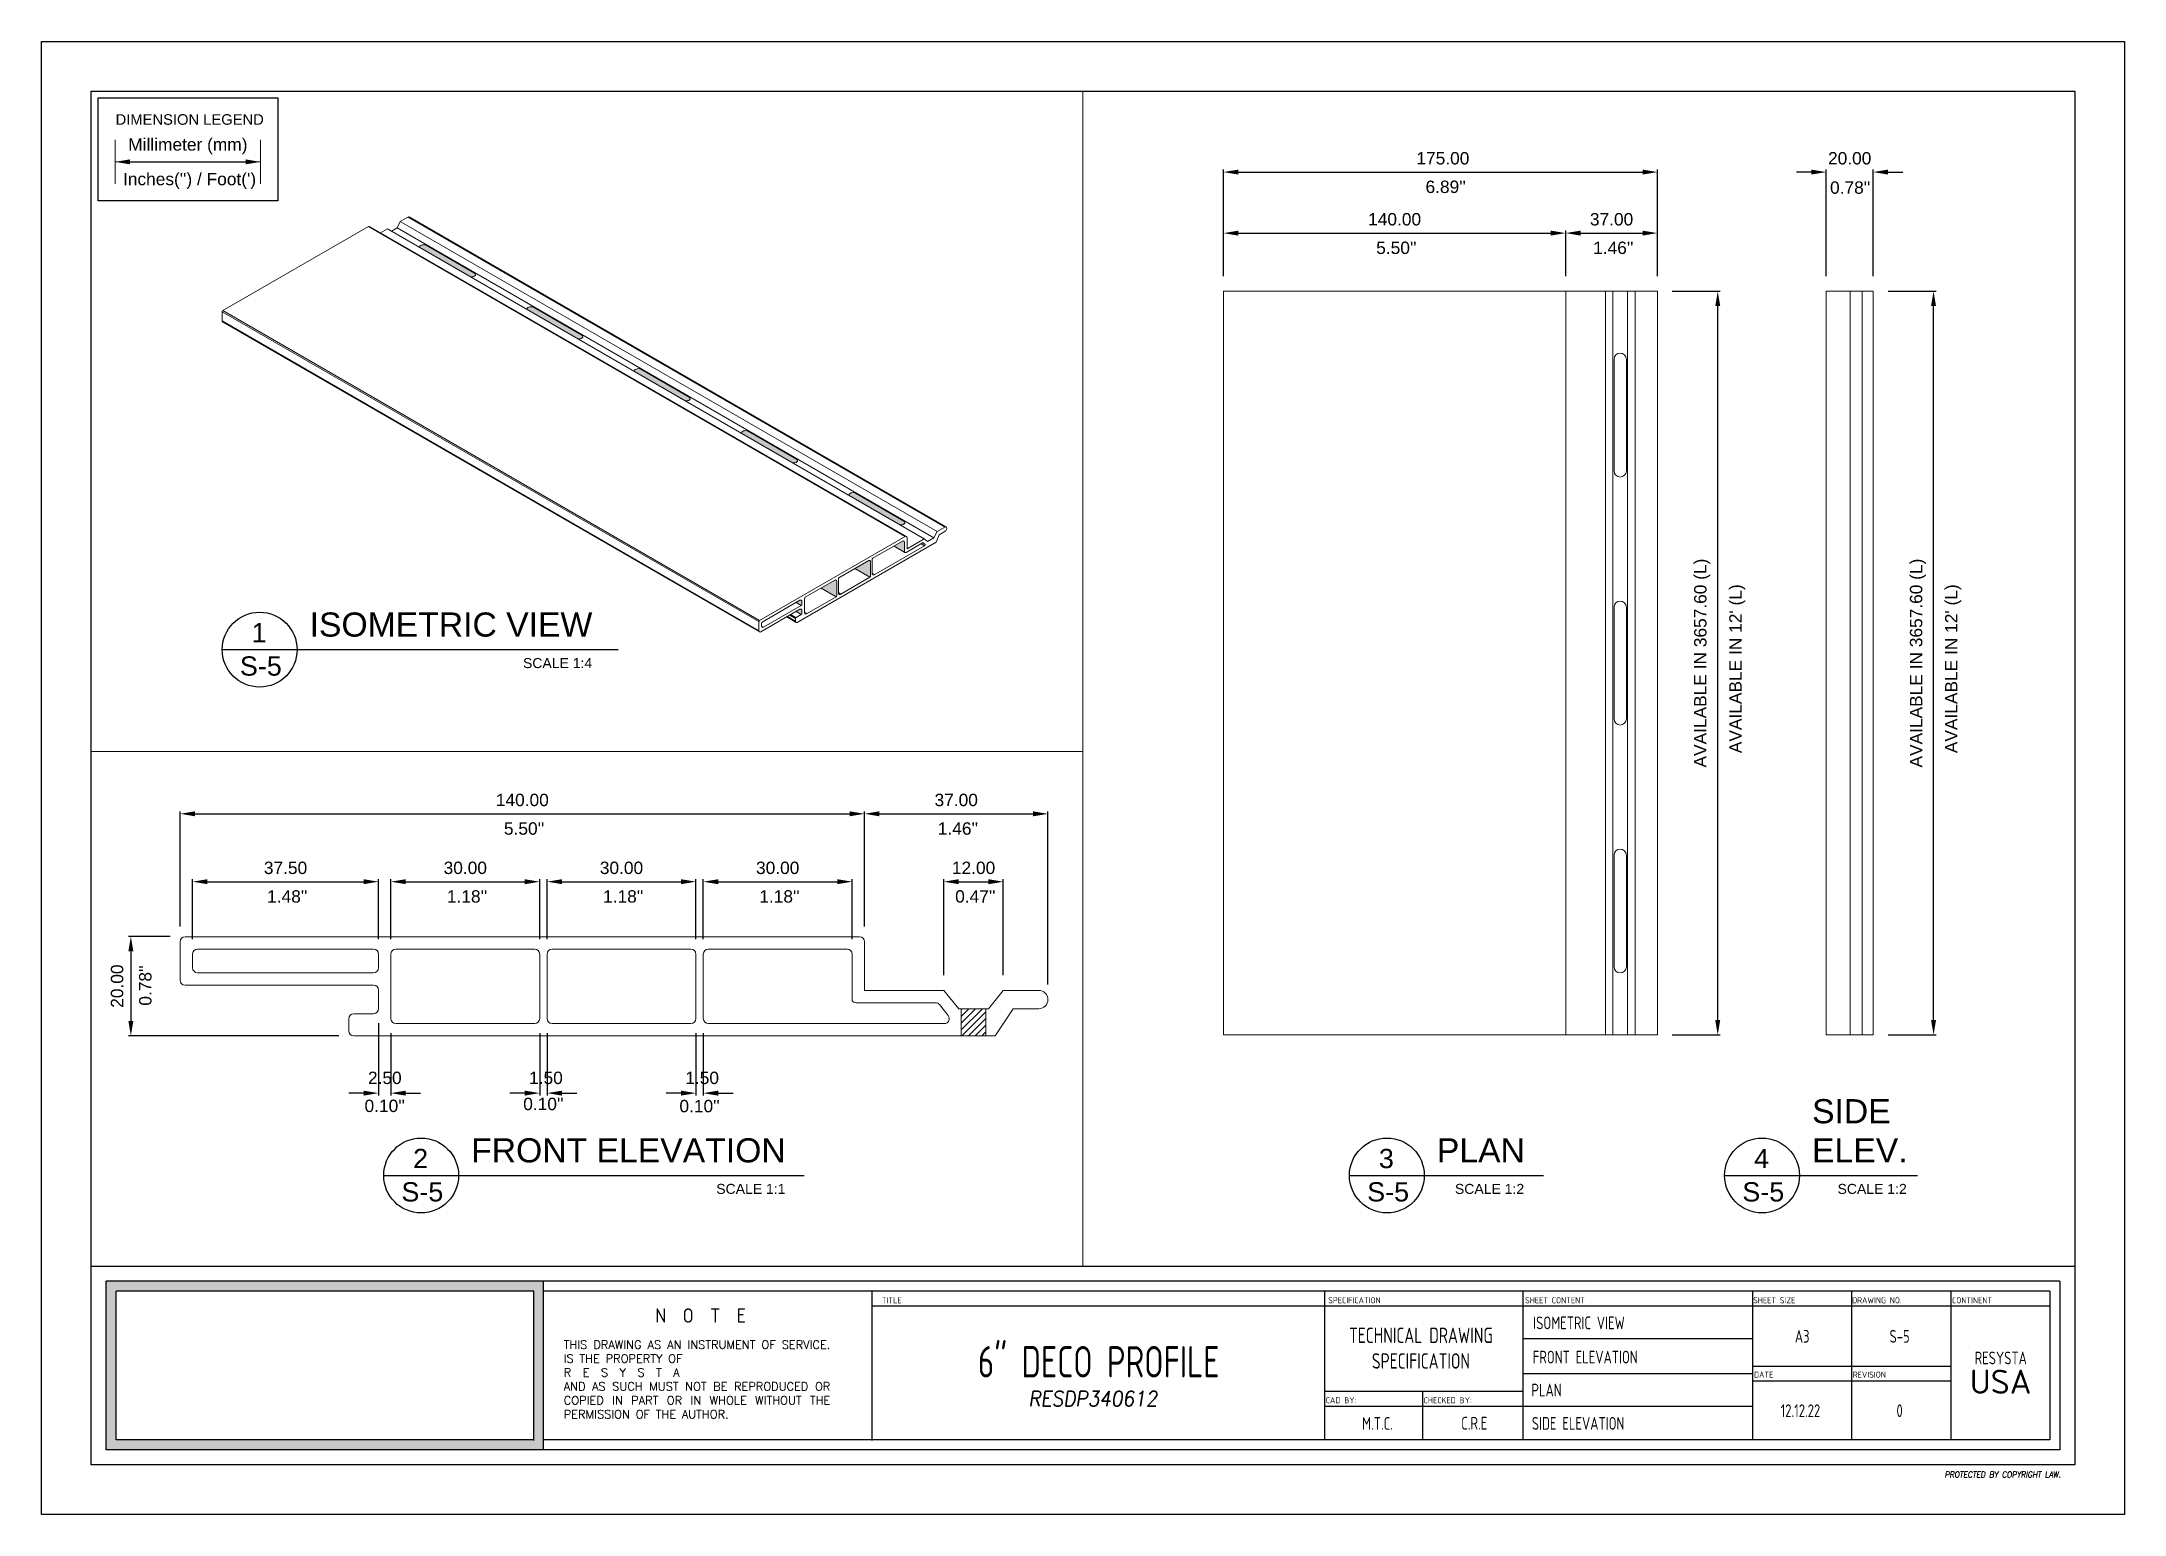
# Paper-space layout 'S-5' of a CAD drawing. Header units: millimetres. Extents: x -5 to 415, y -5 to 292.
# The model-space entities are those that its viewports show. They can reach past a viewport. Long polylines and large blocks are cut down to what shows.
import ezdxf

# ---------------------------------------------------------------- set-up
doc = ezdxf.new("R2010")
doc.units = ezdxf.units.MM
doc.layers.add('DIMENSION LEGEND', color=12, linetype='Continuous')
doc.layers.add('Text', color=3, linetype='Continuous', lineweight=13)
doc.layers.add('Wall', color=4, linetype='Continuous', lineweight=30)
doc.styles.add('ARIAL', font='simplex.shx')
doc.styles.get("Standard").update_dxf_attribs({"font": 'arial.ttf'})
doc.styles.add('x2$0$WSA-text', font='romans.shx', dxfattribs={"width": 0.8, "height": 150})
doc.dimstyles.get("Standard").update_dxf_attribs({"dimtxt": 2.5, "dimasz": 3, "dimexe": 3, "dimexo": 3, "dimgap": 1.5, "dimtad": 1, "dimzin": 0, "dimdsep": 46, "dimtxsty": 'Standard', "dimcen": 0.09, "dimclrd": 1, "dimclre": 1, "dimclrt": 3, "dimadec": 0, "dimazin": 0, "dimtfac": 1, "dimtix": 1, "dimtofl": 0, "dimtmove": 0, "dimatfit": 3, "dimfxl": 1, "dimtolj": 1, "dimtzin": 0, "dimarcsym": 1})

psp = doc.layouts.new('S-5')

# ---------------------------------------------------------------- texts
at = {"color": 3}
for s, height, p in [('ISOMETRIC VIEW', 4.865576, (49.0332, 172.0192)), ('1', 3.8873, (37.3365, 170.8652)), ('S-5', 3.8873, (34.9743, 164.1424)), ('SCALE 1:4  ', 2.019484, (92.0712, 165.6679)), ('SIDE', 4.86558, (352.0231, 73.8738)), ('2', 3.8873, (69.9131, 64.8264)), ('FRONT ELEVATION', 4.865576, (81.6098, 65.9804)), ('3', 3.8873, (264.6676, 64.8264)), ('PLAN', 4.86558, (276.3644, 65.9804)), ('4', 3.8873, (340.3264, 64.8264)), ('ELEV.', 4.86558, (352.0231, 65.9804)), ('S-5', 3.8873, (67.5509, 58.1036)), ('SCALE 1:1  ', 2.019484, (131.0424, 59.6291)), ('S-5', 3.8873, (262.3055, 58.1036)), ('SCALE 1:2  ', 2.019484, (280.008, 59.6291)), ('S-5', 3.8873, (337.9642, 58.1036)), ('SCALE 1:2  ', 2.019484, (357.162, 59.6291))]:
    psp.add_text(s, height=height, dxfattribs=at).set_placement(p)
at = {"color": 3, "insert": (390.0614, 21.7472), "char_height": 4.865576, "width": 218.853288, "attachment_point": 5}
psp.add_mtext('{\\fISOCPEUR|b0|i0|c0|p34;USA}', dxfattribs=at)
at = {"layer": 'Text', "style": 'x2$0$WSA-text', "oblique": 8, "width": 0.9}
for s, height, p in [('RESDP340612', 3.034554, (194.0361, 16.8315)), ('PROTECTED BY COPYRIGHT LAW.', 1.210144, (378.7555, 2.4208))]:
    psp.add_text(s, height=height, dxfattribs=at).set_placement(p)
at = {"layer": 'Text', "attachment_point": 5}
for s, insert, char_height, width, style in [('{\\Fisocp|c0;  TITLE}', (165.6641, 38.1741), 1.2288, 18.306915, 'ARIAL'), ('{\\Fisocp|c0; SPECIFICATION}', (259.3608, 38.1741), 1.2288, 18.306915, 'ARIAL'), ('{\\Fisocp|c0; SHEET CONTENT}', (299.7963, 38.1741), 1.2288, 18.306915, 'ARIAL'), ('{\\Fisocp|c0; SHEET SIZE}', (344.0173, 38.1741), 1.2288, 18.306915, 'ARIAL'), ('{\\Fisocp|c0; DRAWING NO.}', (364.7127, 38.1741), 1.2288, 18.306915, 'ARIAL'), ('{\\Fisocp|c0; CONTINENT}', (383.8988, 38.1741), 1.2288, 18.306915, 'ARIAL'), ('{\\Fisocp|c0;  N  O  T  E}', (126.2196, 35.0999), 2.892481, 43.09278, 'ARIAL'), ('{\\Fisocp|c0;ISOMETRIC VIEW}', (305.0202, 33.6177), 2.56727, 88.826886, 'x2$0$WSA-text'), ('\\pxqj;{\\W1;\\C2;THIS DRAWING AS AN INSTRUMENT OF SERVICE. IS THE PROPERTY OF\\P\\C3;R  E  S  Y  S  T  A\\P\\C2;AND AS SUCH MUST NOT BE REPRODUCED OR COPIED IN PART OR IN WHOLE WITHOUT THE PERMISSION OF THE AUTHOR. }', (129.4054, 22.2054), 1.6836511, 58.253908, 'x2$0$WSA-text'), ('{\\Fisocp|c0;6" DECO PROFILE}', (208.1602, 25.7772), 6.325285, 218.853288, 'x2$0$WSA-text'), ('{\\Fisocp|c0;TECHNICAL DRAWING SPECIFICATION}', (273.1458, 28.5218), 3.106396, 44.070299, 'x2$0$WSA-text'), ('{\\Fisocp|c0;A3 }', (350.0309, 30.9049), 2.56727, 88.826886, 'x2$0$WSA-text'), ('{\\Fisocp|c0;S-5}', (369.6787, 30.9049), 2.56727, 88.826886, 'x2$0$WSA-text'), ('{\\Fisocp|c0;FRONT ELEVATION}', (306.2774, 26.7107), 2.56727, 88.826886, 'x2$0$WSA-text'), ('{\\Fisocp|c0;RESYSTA}', (390.0697, 26.5427), 2.56727, 88.826886, 'x2$0$WSA-text'), ('{\\Fisocp|c0;PLAN}', (298.4782, 20.0589), 2.56727, 88.826886, 'x2$0$WSA-text'), ('{\\Fisocp|c0; DATE}', (341.882, 23.1741), 1.2288, 18.306915, 'ARIAL'), ('{\\Fisocp|c0; REVISION}', (363.1966, 23.1741), 1.2288, 18.306915, 'ARIAL'), ('{\\Fisocp|c0; CAD BY:}', (256.6748, 18.0231), 1.2288, 18.306915, 'ARIAL'), ('{\\Fisocp|c0; CHECKED BY:}', (278.1739, 18.0231), 1.2288, 18.306915, 'ARIAL'), ('{\\Fisocp|c0;12.12.22}', (349.6787, 15.9049), 2.56727, 88.826886, 'x2$0$WSA-text'), ('{\\Fisocp|c0;0}', (369.6787, 15.9049), 2.56727, 88.826886, 'x2$0$WSA-text'), ('{\\Fisocp|c0;M.T.C.}', (264.3959, 13.3312), 2.56727, 88.826886, 'x2$0$WSA-text'), ('{\\Fisocp|c0;C.R.E}', (283.8982, 13.3822), 2.56727, 88.826886, 'x2$0$WSA-text'), ('{\\Fisocp|c0;SIDE ELEVATION}', (304.8419, 13.3489), 2.56727, 88.826886, 'x2$0$WSA-text')]:
    psp.add_mtext(s, dxfattribs=dict(at, insert=insert, char_height=char_height, width=width, style=style))
at = {"layer": 'Wall', "color": 5, "insert": (9.9086, 277.3727), "char_height": 2.128107, "width": 31.230696, "attachment_point": 1}
psp.add_mtext('{\\C3;DIMENSION LEGEND}', dxfattribs=at)
at = {"layer": 'Wall', "color": 3, "lineweight": 5, "char_height": 2.5, "attachment_point": 1}
for s, insert, width in [("Inches('') / Foot(')", (11.4051, 265.5478), 28.810895), ("6.89''", (274.0726, 263.9806), 8.849079), ("0.78''", (355.6505, 263.8262), 8.849079), ("5.50''", (264.1275, 251.6792), 8.849079), ("1.46''", (307.8775, 251.6792), 8.849079), ("5.50''", (88.2195, 134.568), 8.849079), ("1.46''", (175.7195, 134.568), 8.849079), ("1.48''", (40.4695, 120.8747), 8.849079), ("1.18''", (76.7195, 120.8747), 8.849079), ("1.18''", (108.2195, 120.8747), 8.849079), ("1.18''", (139.7195, 120.8747), 8.849079), ("0.47''", (179.2195, 120.8747), 8.849079), ('2.50', (60.8071, 84.2824), 8.849079), ('1.50', (93.2977, 84.2824), 8.849079), ('1.50', (124.7977, 84.2824), 8.849079)]:
    psp.add_mtext(s, dxfattribs=dict(at, insert=insert, width=width))
at = {"layer": 'Wall', "color": 3, "lineweight": 5, "char_height": 2.5, "attachment_point": 1, "rotation": 90}
for s, insert, width in [("\\A1;AVAILABLE IN {\\A0;12' (L)}", (335.325, 148.5124), 67.810464), ("\\A1;AVAILABLE IN {\\A0;12' (L)}", (378.8511, 148.5124), 67.810464), ("0.78''", (14.6472, 97.5864), 8.849079)]:
    psp.add_mtext(s, dxfattribs=dict(at, insert=insert, width=width))

msp = doc.modelspace()

# ---------------------------------------------------------------- blocks, each defined once
blk = doc.blocks.new('*D55')
at = {"layer": 'Defpoints', "color": 0, "lineweight": 5, "transparency": 16777216}
for p in [(23.93, 111.53), (12.99, 91.53), (57.93, 91.53)]:
    blk.add_point(p, dxfattribs=at)
at = {"layer": 'Wall', "color": 1, "lineweight": -2, "transparency": 16777216}
for p, q in [((20.93, 111.53), (12.49, 111.53)), ((12.99, 108.53), (12.99, 94.53)), ((54.93, 91.53), (12.49, 91.53))]:
    blk.add_line(p, q, dxfattribs=at)
at = {"layer": 'Wall', "color": 1, "lineweight": 5, "transparency": 16777216}
for points in [[(12.49, 108.53), (13.49, 108.53), (12.99, 111.53)], [(12.49, 94.53), (13.49, 94.53), (12.99, 91.53)]]:
    blk.add_solid(points, dxfattribs=at)
at = {"layer": 'Wall', "color": 3, "lineweight": 5, "transparency": 16777216, "insert": (10.22, 101.53), "char_height": 2.5, "attachment_point": 5, "rotation": 90}
blk.add_mtext('\\A1;20.00', dxfattribs=at)
blk = doc.blocks.new('*D56')
at = {"layer": 'Defpoints', "color": 0, "lineweight": 5, "transparency": 16777216}
for p in [(160.93, 136.28), (22.93, 110.53), (160.93, 110.53)]:
    blk.add_point(p, dxfattribs=at)
at = {"layer": 'Wall', "color": 1, "lineweight": -2, "transparency": 16777216}
for p, q in [((22.93, 113.53), (22.93, 136.78)), ((25.93, 136.28), (157.93, 136.28)), ((160.93, 113.53), (160.93, 136.78))]:
    blk.add_line(p, q, dxfattribs=at)
at = {"layer": 'Wall', "color": 1, "lineweight": 5, "transparency": 16777216}
for points in [[(25.93, 136.78), (25.93, 135.78), (22.93, 136.28)], [(157.93, 136.78), (157.93, 135.78), (160.93, 136.28)]]:
    blk.add_solid(points, dxfattribs=at)
at = {"layer": 'Wall', "color": 3, "lineweight": 5, "transparency": 16777216, "insert": (91.93, 139.06), "char_height": 2.5, "attachment_point": 5}
blk.add_mtext('\\A1;140.00', dxfattribs=at)
blk = doc.blocks.new('*D57')
at = {"layer": 'Defpoints', "color": 0, "lineweight": 5, "transparency": 16777216}
for p in [(62.93, 122.59), (25.43, 108.03), (62.93, 108.03)]:
    blk.add_point(p, dxfattribs=at)
at = {"layer": 'Wall', "color": 1, "lineweight": -2, "transparency": 16777216}
for p, q in [((25.43, 111.03), (25.43, 123.09)), ((28.43, 122.59), (59.93, 122.59)), ((62.93, 111.03), (62.93, 123.09))]:
    blk.add_line(p, q, dxfattribs=at)
at = {"layer": 'Wall', "color": 1, "lineweight": 5, "transparency": 16777216}
for points in [[(28.43, 123.09), (28.43, 122.09), (25.43, 122.59)], [(59.93, 123.09), (59.93, 122.09), (62.93, 122.59)]]:
    blk.add_solid(points, dxfattribs=at)
at = {"layer": 'Wall', "color": 3, "lineweight": 5, "transparency": 16777216, "insert": (44.18, 125.37), "char_height": 2.5, "attachment_point": 5}
blk.add_mtext('\\A1;37.50', dxfattribs=at)
blk = doc.blocks.new('*D58')
at = {"layer": 'Defpoints', "color": 0, "lineweight": 5, "transparency": 16777216}
for p in [(95.43, 122.59), (65.43, 108.03), (95.43, 108.03)]:
    blk.add_point(p, dxfattribs=at)
at = {"layer": 'Wall', "color": 1, "lineweight": -2, "transparency": 16777216}
for p, q in [((65.43, 111.03), (65.43, 123.09)), ((68.43, 122.59), (92.43, 122.59)), ((95.43, 111.03), (95.43, 123.09))]:
    blk.add_line(p, q, dxfattribs=at)
at = {"layer": 'Wall', "color": 1, "lineweight": 5, "transparency": 16777216}
for points in [[(68.43, 123.09), (68.43, 122.09), (65.43, 122.59)], [(92.43, 123.09), (92.43, 122.09), (95.43, 122.59)]]:
    blk.add_solid(points, dxfattribs=at)
at = {"layer": 'Wall', "color": 3, "lineweight": 5, "transparency": 16777216, "insert": (80.43, 125.37), "char_height": 2.5, "attachment_point": 5}
blk.add_mtext('\\A1;30.00', dxfattribs=at)
blk = doc.blocks.new('*D59')
at = {"layer": 'Defpoints', "color": 0, "lineweight": 5, "transparency": 16777216}
for p in [(126.93, 122.59), (96.93, 108.03), (126.93, 108.03)]:
    blk.add_point(p, dxfattribs=at)
at = {"layer": 'Wall', "color": 1, "lineweight": -2, "transparency": 16777216}
for p, q in [((96.93, 111.03), (96.93, 123.09)), ((99.93, 122.59), (123.93, 122.59)), ((126.93, 111.03), (126.93, 123.09))]:
    blk.add_line(p, q, dxfattribs=at)
at = {"layer": 'Wall', "color": 1, "lineweight": 5, "transparency": 16777216}
for points in [[(99.93, 123.09), (99.93, 122.09), (96.93, 122.59)], [(123.93, 123.09), (123.93, 122.09), (126.93, 122.59)]]:
    blk.add_solid(points, dxfattribs=at)
at = {"layer": 'Wall', "color": 3, "lineweight": 5, "transparency": 16777216, "insert": (111.93, 125.37), "char_height": 2.5, "attachment_point": 5}
blk.add_mtext('\\A1;30.00', dxfattribs=at)
blk = doc.blocks.new('*D60')
at = {"layer": 'Defpoints', "color": 0, "lineweight": 5, "transparency": 16777216}
for p in [(158.43, 122.59), (128.43, 108.03), (158.43, 108.03)]:
    blk.add_point(p, dxfattribs=at)
at = {"layer": 'Wall', "color": 1, "lineweight": -2, "transparency": 16777216}
for p, q in [((128.43, 111.03), (128.43, 123.09)), ((131.43, 122.59), (155.43, 122.59)), ((158.43, 111.03), (158.43, 123.09))]:
    blk.add_line(p, q, dxfattribs=at)
at = {"layer": 'Wall', "color": 1, "lineweight": 5, "transparency": 16777216}
for points in [[(131.43, 123.09), (131.43, 122.09), (128.43, 122.59)], [(155.43, 123.09), (155.43, 122.09), (158.43, 122.59)]]:
    blk.add_solid(points, dxfattribs=at)
at = {"layer": 'Wall', "color": 3, "lineweight": 5, "transparency": 16777216, "insert": (143.43, 125.37), "char_height": 2.5, "attachment_point": 5}
blk.add_mtext('\\A1;30.00', dxfattribs=at)
blk = doc.blocks.new('*D61')
at = {"layer": 'Defpoints', "color": 0, "lineweight": 5, "transparency": 16777216}
for p in [(197.93, 136.28), (160.93, 110.53), (197.93, 98.88)]:
    blk.add_point(p, dxfattribs=at)
at = {"layer": 'Wall', "color": 1, "lineweight": -2, "transparency": 16777216}
for p, q in [((160.93, 113.53), (160.93, 136.78)), ((163.93, 136.28), (194.93, 136.28)), ((197.93, 101.88), (197.93, 136.78))]:
    blk.add_line(p, q, dxfattribs=at)
at = {"layer": 'Wall', "color": 1, "lineweight": 5, "transparency": 16777216}
for points in [[(163.93, 136.78), (163.93, 135.78), (160.93, 136.28)], [(194.93, 136.78), (194.93, 135.78), (197.93, 136.28)]]:
    blk.add_solid(points, dxfattribs=at)
at = {"layer": 'Wall', "color": 3, "lineweight": 5, "transparency": 16777216, "insert": (179.43, 139.06), "char_height": 2.5, "attachment_point": 5}
blk.add_mtext('\\A1;37.00', dxfattribs=at)
blk = doc.blocks.new('*D62')
at = {"layer": 'Defpoints', "color": 0, "lineweight": 5, "transparency": 16777216}
for p in [(188.93, 122.59), (176.93, 100.73), (188.93, 100.73)]:
    blk.add_point(p, dxfattribs=at)
at = {"layer": 'Wall', "color": 1, "lineweight": -2, "transparency": 16777216}
for p, q in [((176.93, 103.73), (176.93, 123.09)), ((179.93, 122.59), (185.93, 122.59)), ((188.93, 103.73), (188.93, 123.09))]:
    blk.add_line(p, q, dxfattribs=at)
at = {"layer": 'Wall', "color": 1, "lineweight": 5, "transparency": 16777216}
for points in [[(179.93, 123.09), (179.93, 122.09), (176.93, 122.59)], [(185.93, 123.09), (185.93, 122.09), (188.93, 122.59)]]:
    blk.add_solid(points, dxfattribs=at)
at = {"layer": 'Wall', "color": 3, "lineweight": 5, "transparency": 16777216, "insert": (182.93, 125.37), "char_height": 2.5, "attachment_point": 5}
blk.add_mtext('\\A1;12.00', dxfattribs=at)
blk = doc.blocks.new('*D63')
at = {"layer": 'Defpoints', "color": 0, "lineweight": 5, "transparency": 16777216}
for p in [(62.93, 97.03), (65.43, 95.03), (65.43, 79.95)]:
    blk.add_point(p, dxfattribs=at)
at = {"layer": 'Wall', "color": 1, "lineweight": -2, "transparency": 16777216}
for p, q in [((62.93, 94.03), (62.93, 79.45)), ((65.43, 92.03), (65.43, 79.45)), ((59.93, 79.95), (56.93, 79.95)), ((68.43, 79.95), (71.43, 79.95))]:
    blk.add_line(p, q, dxfattribs=at)
at = {"layer": 'Wall', "color": 1, "lineweight": 5, "transparency": 16777216}
for points in [[(59.93, 80.45), (59.93, 79.45), (62.93, 79.95)], [(68.43, 80.45), (68.43, 79.45), (65.43, 79.95)]]:
    blk.add_solid(points, dxfattribs=at)
at = {"layer": 'Wall', "color": 3, "lineweight": 5, "transparency": 16777216, "insert": (64.18, 77.37), "char_height": 2.5, "attachment_point": 5}
blk.add_mtext("\\A1;0.10''", dxfattribs=at)
blk = doc.blocks.new('*D64')
at = {"layer": 'Defpoints', "color": 0, "lineweight": 5, "transparency": 16777216}
for p in [(95.43, 95.03), (96.93, 95.03), (96.93, 79.95)]:
    blk.add_point(p, dxfattribs=at)
at = {"layer": 'Wall', "color": 1, "lineweight": -2, "transparency": 16777216}
for p, q in [((95.43, 92.03), (95.43, 79.45)), ((96.93, 92.03), (96.93, 79.45)), ((92.43, 79.95), (89.43, 79.95)), ((99.93, 79.95), (102.93, 79.95))]:
    blk.add_line(p, q, dxfattribs=at)
at = {"layer": 'Wall', "color": 1, "lineweight": 5, "transparency": 16777216}
for points in [[(92.43, 80.45), (92.43, 79.45), (95.43, 79.95)], [(99.93, 80.45), (99.93, 79.45), (96.93, 79.95)]]:
    blk.add_solid(points, dxfattribs=at)
at = {"layer": 'Wall', "color": 3, "lineweight": 5, "transparency": 16777216, "insert": (96.18, 77.75), "char_height": 2.5, "attachment_point": 5}
blk.add_mtext("\\A1;0.10''", dxfattribs=at)
blk = doc.blocks.new('*D65')
at = {"layer": 'Defpoints', "color": 0, "lineweight": 5, "transparency": 16777216}
for p in [(126.93, 95.03), (128.43, 95.03), (128.43, 79.95)]:
    blk.add_point(p, dxfattribs=at)
at = {"layer": 'Wall', "color": 1, "lineweight": -2, "transparency": 16777216}
for p, q in [((126.93, 92.03), (126.93, 79.45)), ((128.43, 92.03), (128.43, 79.45)), ((123.93, 79.95), (120.93, 79.95)), ((131.43, 79.95), (134.43, 79.95))]:
    blk.add_line(p, q, dxfattribs=at)
at = {"layer": 'Wall', "color": 1, "lineweight": 5, "transparency": 16777216}
for points in [[(123.93, 80.45), (123.93, 79.45), (126.93, 79.95)], [(131.43, 80.45), (131.43, 79.45), (128.43, 79.95)]]:
    blk.add_solid(points, dxfattribs=at)
at = {"layer": 'Wall', "color": 3, "lineweight": 5, "transparency": 16777216, "insert": (127.68, 77.32), "char_height": 2.5, "attachment_point": 5}
blk.add_mtext("\\A1;0.10''", dxfattribs=at)
blk = doc.blocks.new('*D66')
at = {"layer": 'Defpoints', "color": 0, "lineweight": 5, "transparency": 16777216}
for p in [(320.84, 265.7), (233.34, 241.68), (320.84, 241.68)]:
    blk.add_point(p, dxfattribs=at)
at = {"layer": 'Wall', "color": 1, "lineweight": -2, "transparency": 16777216}
for p, q in [((233.34, 244.68), (233.34, 266.2)), ((236.34, 265.7), (317.84, 265.7)), ((320.84, 244.68), (320.84, 266.2))]:
    blk.add_line(p, q, dxfattribs=at)
at = {"layer": 'Wall', "color": 1, "lineweight": 5, "transparency": 16777216}
for points in [[(236.34, 266.2), (236.34, 265.2), (233.34, 265.7)], [(317.84, 266.2), (317.84, 265.2), (320.84, 265.7)]]:
    blk.add_solid(points, dxfattribs=at)
at = {"layer": 'Wall', "color": 3, "lineweight": 5, "transparency": 16777216, "insert": (277.09, 268.47), "char_height": 2.5, "attachment_point": 5}
blk.add_mtext('\\A1; 175.00', dxfattribs=at)
blk = doc.blocks.new('*D67')
at = {"layer": 'Defpoints', "color": 0, "lineweight": 5, "transparency": 16777216}
for p in [(364.36, 265.7), (354.86, 241.68), (364.36, 241.68)]:
    blk.add_point(p, dxfattribs=at)
at = {"layer": 'Wall', "color": 1, "lineweight": -2, "transparency": 16777216}
for p, q in [((351.86, 265.7), (348.86, 265.7)), ((354.86, 244.68), (354.86, 266.2)), ((364.36, 244.68), (364.36, 266.2)), ((367.36, 265.7), (370.36, 265.7))]:
    blk.add_line(p, q, dxfattribs=at)
at = {"layer": 'Wall', "color": 1, "lineweight": 5, "transparency": 16777216}
for points in [[(351.86, 266.2), (351.86, 265.2), (354.86, 265.7)], [(367.36, 266.2), (367.36, 265.2), (364.36, 265.7)]]:
    blk.add_solid(points, dxfattribs=at)
at = {"layer": 'Wall', "color": 3, "lineweight": 5, "transparency": 16777216, "insert": (359.61, 268.47), "char_height": 2.5, "attachment_point": 5}
blk.add_mtext('\\A1;20.00', dxfattribs=at)
blk = doc.blocks.new('*D68')
at = {"layer": 'Defpoints', "color": 0, "lineweight": 5, "transparency": 16777216}
for p in [(302.34, 253.39), (233.34, 241.68), (302.34, 241.68)]:
    blk.add_point(p, dxfattribs=at)
at = {"layer": 'Wall', "color": 1, "lineweight": -2, "transparency": 16777216}
for p, q in [((233.34, 244.68), (233.34, 253.89)), ((236.34, 253.39), (299.34, 253.39)), ((302.34, 244.68), (302.34, 253.89))]:
    blk.add_line(p, q, dxfattribs=at)
at = {"layer": 'Wall', "color": 1, "lineweight": 5, "transparency": 16777216}
for points in [[(236.34, 253.89), (236.34, 252.89), (233.34, 253.39)], [(299.34, 253.89), (299.34, 252.89), (302.34, 253.39)]]:
    blk.add_solid(points, dxfattribs=at)
at = {"layer": 'Wall', "color": 3, "lineweight": 5, "transparency": 16777216, "insert": (267.84, 256.17), "char_height": 2.5, "attachment_point": 5}
blk.add_mtext('\\A1;140.00', dxfattribs=at)
blk = doc.blocks.new('*D69')
at = {"layer": 'Defpoints', "color": 0, "lineweight": 5, "transparency": 16777216}
for p in [(320.84, 253.39), (302.34, 241.68), (320.84, 241.68)]:
    blk.add_point(p, dxfattribs=at)
at = {"layer": 'Wall', "color": 1, "lineweight": -2, "transparency": 16777216}
for p, q in [((302.34, 244.68), (302.34, 253.89)), ((305.34, 253.39), (317.84, 253.39)), ((320.84, 244.68), (320.84, 253.89))]:
    blk.add_line(p, q, dxfattribs=at)
at = {"layer": 'Wall', "color": 1, "lineweight": 5, "transparency": 16777216}
for points in [[(305.34, 253.89), (305.34, 252.89), (302.34, 253.39)], [(317.84, 253.89), (317.84, 252.89), (320.84, 253.39)]]:
    blk.add_solid(points, dxfattribs=at)
at = {"layer": 'Wall', "color": 3, "lineweight": 5, "transparency": 16777216, "insert": (311.59, 256.17), "char_height": 2.5, "attachment_point": 5}
blk.add_mtext('\\A1;37.00', dxfattribs=at)
blk = doc.blocks.new('*D70')
at = {"layer": 'Defpoints', "color": 0, "lineweight": 5, "transparency": 16777216}
for p in [(9.83, 267.76), (39.13, 267.76), (39.13, 267.76)]:
    blk.add_point(p, dxfattribs=at)
at = {"layer": 'Wall', "color": 1, "lineweight": -2, "transparency": 16777216}
blk.add_line((12.83, 267.76), (36.13, 267.76), dxfattribs=at)
at = {"layer": 'Wall', "color": 1, "lineweight": 5, "transparency": 16777216}
for points in [[(12.83, 268.26), (12.83, 267.26), (9.83, 267.76)], [(36.13, 268.26), (36.13, 267.26), (39.13, 267.76)]]:
    blk.add_solid(points, dxfattribs=at)
at = {"layer": 'Wall', "color": 3, "lineweight": 5, "transparency": 16777216, "insert": (24.48, 270.9), "char_height": 2.5, "attachment_point": 5}
blk.add_mtext('\\A1;Millimeter (mm)', dxfattribs=at)
blk = doc.blocks.new('*D71')
at = {"layer": 'Defpoints', "color": 0, "lineweight": 5, "transparency": 16777216}
for p in [(364.36, 241.68), (376.52, 241.68), (364.36, 91.68)]:
    blk.add_point(p, dxfattribs=at)
at = {"layer": 'Wall', "color": 1, "lineweight": -2, "transparency": 16777216}
for p, q in [((367.36, 241.68), (377.02, 241.68)), ((376.52, 94.68), (376.52, 238.68)), ((367.36, 91.68), (377.02, 91.68))]:
    blk.add_line(p, q, dxfattribs=at)
at = {"layer": 'Wall', "color": 1, "lineweight": 5, "transparency": 16777216}
for points in [[(376.02, 238.68), (377.02, 238.68), (376.52, 241.68)], [(376.02, 94.68), (377.02, 94.68), (376.52, 91.68)]]:
    blk.add_solid(points, dxfattribs=at)
at = {"layer": 'Wall', "color": 3, "lineweight": 5, "transparency": 16777216, "insert": (373.38, 166.68), "char_height": 2.5, "attachment_point": 5, "rotation": 90}
blk.add_mtext('\\A1;AVAILABLE IN 3657.60 (L)', dxfattribs=at)
blk = doc.blocks.new('*D72')
at = {"layer": 'Defpoints', "color": 0, "lineweight": 5, "transparency": 16777216}
for p in [(320.84, 241.68), (333, 241.68), (320.84, 91.68)]:
    blk.add_point(p, dxfattribs=at)
at = {"layer": 'Wall', "color": 1, "lineweight": -2, "transparency": 16777216}
for p, q in [((323.84, 241.68), (333.5, 241.68)), ((333, 94.68), (333, 238.68)), ((323.84, 91.68), (333.5, 91.68))]:
    blk.add_line(p, q, dxfattribs=at)
at = {"layer": 'Wall', "color": 1, "lineweight": 5, "transparency": 16777216}
for points in [[(332.5, 238.68), (333.5, 238.68), (333, 241.68)], [(332.5, 94.68), (333.5, 94.68), (333, 91.68)]]:
    blk.add_solid(points, dxfattribs=at)
at = {"layer": 'Wall', "color": 3, "lineweight": 5, "transparency": 16777216, "insert": (329.86, 166.68), "char_height": 2.5, "attachment_point": 5, "rotation": 90}
blk.add_mtext('\\A1;AVAILABLE IN 3657.60 (L)', dxfattribs=at)

# ---------------------------------------------------------------- dimensions: what is measured, and where the dimension line sits
at = {"layer": 'Wall', "color": 1, "lineweight": 5}
for base, p1, p2, text, override, picture, middle in [((39.1251, 267.7602), (9.8275, 267.7602), (39.1251, 267.7602), 'Millimeter (mm)', {"dimpost": '\\X'}, '*D70', (24.4763, 270.899)), ((364.3631, 265.6951), (354.8631, 241.684), (364.3631, 241.684), '20.00', {"dimexe": 0.5, "dimlfac": -2, "dimpost": '\\X'}, '*D67', (359.6131, 268.4715)), ((302.3371, 253.3937), (233.3371, 241.684), (302.3371, 241.684), '140.00', {"dimexe": 0.5, "dimlfac": -2, "dimpost": '\\X'}, '*D68', (267.8371, 256.1702)), ((160.9291, 136.2825), (22.9291, 110.5302), (160.9291, 110.5302), '140.00', {"dimexe": 0.5, "dimlfac": -1, "dimpost": '\\X'}, '*D56', (91.9291, 139.0589))]:
    dim = psp.add_linear_dim(base=base, p1=p1, p2=p2, text=text, dimstyle='Standard', override=override, dxfattribs=at)
    dim.commit()
    dim.dimension.update_dxf_attribs({"geometry": picture, "text_midpoint": middle})
for base, p1, p2, text, override, picture, middle in [((320.8371, 265.6951), (233.3371, 241.684), (320.8371, 241.684), ' <>', {"dimexe": 0.5, "dimlfac": -2, "dimpost": '\\X'}, '*D66', (277.0871, 265.6951)), ((65.4291, 79.9542), (62.9291, 97.0302), (65.4291, 95.0302), "0.10''", {"dimexe": 0.5, "dimlfac": -1, "dimpost": '\\X', "dimtmove": 2}, '*D63', (64.1791, 77.3723)), ((96.9291, 79.9542), (95.4291, 95.0302), (96.9291, 95.0302), "0.10''", {"dimexe": 0.5, "dimlfac": -1, "dimpost": '\\X', "dimtmove": 2}, '*D64', (96.1791, 77.7521)), ((128.4291, 79.9542), (126.9291, 95.0302), (128.4291, 95.0302), "0.10''", {"dimexe": 0.5, "dimlfac": -1, "dimpost": '\\X', "dimtmove": 2}, '*D65', (127.6791, 77.3206))]:
    dim = psp.add_linear_dim(base=base, p1=p1, p2=p2, text=text, dimstyle='Standard', override=override, dxfattribs=at)
    dim.commit()
    dim.dimension.update_dxf_attribs({"geometry": picture, "text_midpoint": middle, "dimtype": 160})
for base, p1, p2, override, picture, middle in [((320.8371, 253.3937), (302.3371, 241.684), (320.8371, 241.684), {"dimexe": 0.5, "dimlfac": -2, "dimpost": '\\X'}, '*D69', (311.5871, 256.171)), ((197.9291, 136.2825), (160.9291, 110.5302), (197.9291, 98.8802), {"dimexe": 0.5, "dimlfac": -1, "dimpost": '\\X'}, '*D61', (179.4291, 139.0598)), ((62.9291, 122.5891), (25.4291, 108.0302), (62.9291, 108.0302), {"dimexe": 0.5, "dimlfac": -1, "dimpost": '\\X'}, '*D57', (44.1791, 125.3664)), ((95.4291, 122.5891), (65.4291, 108.0302), (95.4291, 108.0302), {"dimexe": 0.5, "dimlfac": -1, "dimpost": '\\X'}, '*D58', (80.4291, 125.3664)), ((126.9291, 122.5891), (96.9291, 108.0302), (126.9291, 108.0302), {"dimexe": 0.5, "dimlfac": -1, "dimpost": '\\X'}, '*D59', (111.9291, 125.3664)), ((158.4291, 122.5891), (128.4291, 108.0302), (158.4291, 108.0302), {"dimexe": 0.5, "dimlfac": -1, "dimpost": '\\X'}, '*D60', (143.4291, 125.3664)), ((188.9291, 122.5891), (176.9291, 100.7302), (188.9291, 100.7302), {"dimexe": 0.5, "dimlfac": -1, "dimpost": '\\X'}, '*D62', (182.9291, 125.3656))]:
    dim = psp.add_linear_dim(base=base, p1=p1, p2=p2, dimstyle='Standard', override=override, dxfattribs=at)
    dim.commit()
    dim.dimension.update_dxf_attribs({"geometry": picture, "text_midpoint": middle})
for base, p1, p2, picture, middle in [((332.9971, 241.684), (320.8371, 91.684), (320.8371, 241.684), '*D72', (329.8583, 166.684)), ((376.5232, 241.684), (364.3631, 91.684), (364.3631, 241.684), '*D71', (373.3844, 166.684))]:
    dim = psp.add_linear_dim(base=base, p1=p1, p2=p2, angle=90, text='AVAILABLE IN 3657.60 (L)', dimstyle='Standard', override={"dimexe": 0.5, "dimlfac": -2, "dimpost": '\\X'}, dxfattribs=at)
    dim.commit()
    dim.dimension.update_dxf_attribs({"geometry": picture, "text_midpoint": middle})
dim = psp.add_linear_dim(base=(12.9941, 91.5302), p1=(23.9291, 111.5302), p2=(57.9291, 91.5302), angle=90, dimstyle='Standard', override={"dimexe": 0.5, "dimlfac": -1, "dimpost": '\\X'}, dxfattribs=at)
dim.commit()
dim.dimension.update_dxf_attribs({"geometry": '*D55', "text_midpoint": (10.2176, 101.5302)})

# ---------------------------------------------------------------- hatches: boundary and pattern name
at = {"layer": 'Wall', "lineweight": 5}
h = msp.add_hatch(color=2, dxfattribs=at)
h.dxf.hatch_style = 1
edge = h.paths.add_edge_path()
edge.add_ellipse((9438.08, 1589.4), major_axis=(-3.06, 0), ratio=0.57735, start_angle=68.0739, end_angle=225)
edge.add_line((9440.25, 1590.65), (9401.27, 1613.15))
edge.add_ellipse((9399.11, 1611.9), major_axis=(-3.06, 0), ratio=0.57735, start_angle=225, end_angle=381.9261)
edge.add_line((9396.27, 1611.24), (9436.94, 1587.76))
h = msp.add_hatch(color=2, dxfattribs=at)
h.dxf.hatch_style = 1
edge = h.paths.add_edge_path()
edge.add_ellipse((9485.71, 1561.9), major_axis=(-3.06, 0), ratio=0.57735, start_angle=225, end_angle=381.9261)
edge.add_line((9482.87, 1561.24), (9523.54, 1537.76))
edge.add_ellipse((9524.68, 1539.4), major_axis=(-3.06, 0), ratio=0.57735, start_angle=68.0739, end_angle=225)
edge.add_line((9526.85, 1540.65), (9487.88, 1563.15))
h = msp.add_hatch(dxfattribs=at)
h.set_pattern_fill('ANSI31', color=2, scale=0.3)
h.paths.add_polyline_path([(8783.33, 1513.98), (8778.33, 1513.98), (8778.33, 1508.48), (8783.33, 1508.48)])
h = msp.add_hatch(color=2, dxfattribs=at)
h.dxf.hatch_style = 1
edge = h.paths.add_edge_path()
edge.add_ellipse((9572.31, 1511.9), major_axis=(-3.06, 0), ratio=0.57735, start_angle=225, end_angle=381.9261)
edge.add_line((9569.47, 1511.24), (9610.14, 1487.76))
edge.add_ellipse((9611.29, 1489.4), major_axis=(-3.06, 0), ratio=0.57735, start_angle=68.0739, end_angle=225)
edge.add_line((9613.45, 1490.65), (9574.48, 1513.15))
edge = h.paths.add_edge_path()
edge.add_ellipse((9658.92, 1461.9), major_axis=(-3.06, 0), ratio=0.57735, start_angle=225, end_angle=381.9261)
edge.add_line((9656.08, 1461.24), (9696.74, 1437.76))
edge.add_ellipse((9697.89, 1439.4), major_axis=(-3.06, 0), ratio=0.57735, start_angle=68.0739, end_angle=225)
edge.add_line((9700.05, 1440.65), (9661.08, 1463.15))
edge = h.paths.add_edge_path()
edge.add_ellipse((9745.52, 1411.9), major_axis=(-3.06, 0), ratio=0.57735, start_angle=225, end_angle=381.9261)
edge.add_line((9742.68, 1411.24), (9783.35, 1387.76))
edge.add_ellipse((9784.49, 1389.4), major_axis=(-3.06, 0), ratio=0.57735, start_angle=68.0739, end_angle=225)
edge.add_line((9786.66, 1390.65), (9747.68, 1413.15))
h.paths.add_polyline_path([(9802.63, 1372.94, 0.321901), (9801.7, 1373.03), (9800.66, 1372.43), (9803.43, 1370.83, 0.512972), (9803.56, 1372.12)])
h.paths.add_polyline_path([(9787.09, 1373.67, 0.57735), (9785.59, 1374.53), (9778.74, 1370.58), (9787.59, 1365.46, -0.267949), (9787.09, 1366.33)])
h.paths.add_polyline_path([(9759.81, 1357.92, 0.57735), (9758.31, 1358.78), (9747.18, 1352.36), (9759.31, 1345.36, 0.267949), (9759.81, 1346.23)])
h.paths.add_polyline_path([(9761.11, 1348.71), (9761.11, 1348.13, 0.57735), (9762.61, 1347.26), (9763.11, 1347.55)])
h.paths.add_polyline_path([(9733.83, 1332.96), (9733.83, 1332.38, 0.57735), (9735.33, 1331.51), (9735.83, 1331.8)])
h.paths.add_polyline_path([(9732.53, 1342.17, 0.57735), (9731.03, 1343.03), (9719.9, 1336.61), (9732.03, 1329.61, 0.267949), (9732.53, 1330.48)])
h.paths.add_polyline_path([(9706.55, 1317.21), (9706.55, 1316.63, 0.57735), (9708.05, 1315.76), (9708.55, 1316.05)])
h.paths.add_polyline_path([(9704.38, 1325.92, 0.57735), (9702.88, 1326.78), (9699.77, 1324.98), (9703.88, 1322.61, 0.267949), (9704.38, 1323.48)])
h.paths.add_polyline_path([(9704.38, 1318.67, 0.57735), (9702.88, 1319.53), (9699.77, 1317.73), (9703.88, 1315.36, 0.267949), (9704.38, 1316.23)])
h.paths.add_polyline_path([(9671.91, 1305.88, 0.57735), (9673.41, 1305.01)])

# ---------------------------------------------------------------- linework, layer by layer
at = {"layer": 'Wall', "color": 4, "lineweight": 5}
for p, q in [((10136.65, 1853.21), (10136.65, 2153.21)), ((10136.65, 2153.21), (10311.65, 2153.21)), ((10274.65, 1853.21), (10274.65, 2153.21)), ((10290.65, 1853.21), (10290.65, 2153.21)), ((10293.65, 1853.21), (10293.65, 2153.21)), ((10299.65, 1853.21), (10299.65, 2153.21)), ((10302.65, 1853.21), (10302.65, 2153.21)), ((10311.65, 1853.21), (10311.65, 2153.21)), ((10379.71, 2153.21), (10398.71, 2153.21)), ((10379.71, 2153.21), (10379.71, 1853.21)), ((10389.46, 2153.21), (10389.46, 1853.21)), ((10394.21, 2153.21), (10394.21, 1853.21)), ((10398.71, 2153.21), (10398.71, 1853.21)), ((10136.65, 1853.21), (10311.65, 1853.21)), ((10379.71, 1853.21), (10398.71, 1853.21)), ((9380.49, 1632.35), (9386.68, 1635.92)), ((9819.69, 1385.92), (9386.68, 1635.92)), ((9820.51, 1386.14), (9387.5, 1636.14)), ((9377.89, 1627.15), (9380.49, 1632.35)), ((9813.5, 1382.35), (9380.49, 1632.35)), ((9237.23, 1560.44), (9354.74, 1628.28)), ((9787.75, 1378.28), (9354.74, 1628.28)), ((9788.75, 1378.28), (9355.74, 1628.28)), ((9364.59, 1623.17), (9370.1, 1626.35)), ((9803.11, 1376.35), (9370.1, 1626.35)), ((9373.3, 1624.5), (9377.89, 1627.15)), ((9810.9, 1377.15), (9377.89, 1627.15)), ((9669.74, 1309.57), (9236.73, 1559.57)), ((9236.73, 1552.13), (9236.73, 1559.57)), ((9670.24, 1310.44), (9237.23, 1560.44)), ((9669.74, 1302.13), (9236.73, 1552.13)), ((9670.24, 1301.26), (9237.23, 1551.26)), ((8620.83, 1519.73), (8620.83, 1527.48)), ((8757.83, 1528.48), (8621.83, 1528.48)), ((8623.33, 1524.98), (8623.33, 1522.23)), ((8659.83, 1525.98), (8624.33, 1525.98)), ((8654.83, 1525.98), (8653.83, 1525.98)), ((8658.33, 1525.98), (8657.33, 1525.98)), ((8660.83, 1524.98), (8660.83, 1522.23)), ((8663.33, 1511.98), (8663.33, 1524.98)), ((8692.33, 1525.98), (8664.33, 1525.98)), ((8693.33, 1511.98), (8693.33, 1524.98)), ((8694.83, 1511.98), (8694.83, 1524.98)), ((8723.83, 1525.98), (8695.83, 1525.98)), ((8724.83, 1511.98), (8724.83, 1524.98)), ((8726.33, 1511.98), (8726.33, 1524.98)), ((8755.33, 1525.98), (8727.33, 1525.98)), ((8756.33, 1515.57), (8756.33, 1524.98)), ((8758.83, 1517.68), (8758.83, 1527.48)), ((8659.83, 1521.23), (8624.33, 1521.23)), ((8659.83, 1518.73), (8621.83, 1518.73)), ((8660.83, 1517.73), (8660.83, 1513.98)), ((8774.83, 1517.68), (8758.83, 1517.68)), ((8774.83, 1517.68), (8777.83, 1513.98)), ((8783.83, 1513.98), (8786.83, 1517.68)), ((8786.83, 1517.68), (8793.98, 1517.68)), ((8659.83, 1512.98), (8655.83, 1512.98)), ((8757.12, 1515.18), (8773.16, 1515.18)), ((8773.94, 1514.81), (8775.72, 1512.61)), ((8778.33, 1513.98), (8777.83, 1513.98)), ((8783.33, 1513.98), (8783.83, 1513.98)), ((8785.16, 1508.48), (8788.83, 1513.98)), ((8788.83, 1513.98), (8793.98, 1513.98)), ((8654.83, 1511.98), (8654.83, 1509.48)), ((8774.21, 1508.48), (8655.83, 1508.48)), ((8664.33, 1510.98), (8692.33, 1510.98)), ((8695.83, 1510.98), (8723.83, 1510.98)), ((8716.33, 1508.48), (8785.16, 1508.48)), ((8774.94, 1510.98), (8727.33, 1510.98)), ((9810.9, 1377.15), (9813.5, 1382.35)), ((9813.5, 1382.35), (9819.69, 1385.92)), ((9819.69, 1382.22), (9815.23, 1379.65)), ((9787.75, 1378.28), (9670.24, 1310.44)), ((9812.64, 1373.65), (9815.23, 1379.65)), ((9812.64, 1373.65), (9700.69, 1309.01)), ((9785.59, 1374.53), (9761.61, 1360.69)), ((9787.09, 1373.67), (9787.09, 1366.33)), ((9789.25, 1368.35), (9789.25, 1377.42)), ((9789.25, 1368.35), (9803.11, 1376.35)), ((9805.71, 1374.15), (9803.11, 1376.35)), ((9805.71, 1374.15), (9810.9, 1377.15)), ((9762.61, 1347.26), (9803.43, 1370.83)), ((9788.59, 1365.46), (9801.7, 1373.03)), ((9802.63, 1372.94), (9803.56, 1372.12)), ((9758.31, 1358.78), (9734.33, 1344.94)), ((9759.81, 1346.23), (9759.81, 1357.92)), ((9761.11, 1348.13), (9761.11, 1359.82)), ((9733.83, 1332.38), (9733.83, 1344.07)), ((9735.33, 1331.51), (9759.31, 1345.36)), ((9731.03, 1343.03), (9707.05, 1329.19)), ((9732.53, 1330.48), (9732.53, 1342.17)), ((9706.55, 1316.63), (9706.55, 1328.32)), ((9708.05, 1315.76), (9732.03, 1329.61)), ((9702.88, 1326.78), (9672.41, 1309.19)), ((9704.38, 1323.48), (9704.38, 1325.92)), ((9671.24, 1301.26), (9702.88, 1319.53)), ((9703.88, 1322.61), (9673.41, 1305.01)), ((9699.19, 1312.07), (9694.57, 1314.73)), ((9699.32, 1312.57), (9695.07, 1315.02)), ((9699.69, 1312.94), (9695.57, 1315.31)), ((9703.88, 1315.36), (9699.69, 1312.94)), ((9703.88, 1315.36), (9699.77, 1317.73)), ((9704.38, 1316.23), (9704.38, 1318.67)), ((9699.69, 1309.01), (9692.18, 1313.35)), ((9699.19, 1309.88), (9692.68, 1313.64)), ((9699.19, 1309.88), (9699.19, 1312.07)), ((9669.74, 1309.57), (9669.74, 1302.13)), ((9671.91, 1305.88), (9671.91, 1308.32))]:
    msp.add_line(p, q, dxfattribs=at)
at = {"layer": 'Wall', "color": 1, "lineweight": 5}
for p, q in [((10294.15, 2080.71), (10294.15, 2125.71)), ((10299.15, 2080.71), (10299.15, 2125.71)), ((10294.15, 1980.71), (10294.15, 2025.71)), ((10299.15, 1980.71), (10299.15, 2025.71)), ((10294.15, 1880.71), (10294.15, 1925.71)), ((10299.15, 1880.71), (10299.15, 1925.71)), ((9401.27, 1613.15), (9440.25, 1590.65)), ((9487.88, 1563.15), (9526.85, 1540.65)), ((9574.48, 1513.15), (9613.45, 1490.65)), ((9661.08, 1463.15), (9700.05, 1440.65)), ((9747.68, 1413.15), (9786.66, 1390.65)), ((9787.59, 1365.46), (9778.74, 1370.58)), ((9803.43, 1370.83), (9800.66, 1372.43)), ((9759.31, 1345.36), (9747.18, 1352.36)), ((9763.11, 1347.55), (9761.11, 1348.71)), ((9732.03, 1329.61), (9719.9, 1336.61)), ((9735.83, 1331.8), (9733.83, 1332.96)), ((9703.88, 1322.61), (9699.77, 1324.98)), ((9708.55, 1316.05), (9706.55, 1317.21)), ((9673.41, 1305.01), (9671.91, 1305.88))]:
    msp.add_line(p, q, dxfattribs=at)
at = {"layer": 'Wall', "color": 2, "lineweight": 5}
msp.add_lwpolyline([(8778.33, 1508.48), (8778.33, 1513.98), (8783.33, 1513.98), (8783.33, 1508.48)], close=True, dxfattribs=at)
at = {"layer": 'Wall', "color": 1, "lineweight": 5}
for centre, start, end in [((10296.65, 2125.71), 0, 180), ((10296.65, 2080.71), 180, 0), ((10296.65, 2025.71), 0, 180), ((10296.65, 1980.71), 180, 0), ((10296.65, 1925.71), 0, 180), ((10296.65, 1880.71), 180, 0)]:
    msp.add_arc(centre, 2.5, start, end, dxfattribs=at)
at = {"layer": 'Wall', "color": 4, "lineweight": 5}
for centre, radius, start, end in [((9355.24, 1627.42), 1, 60, 120), ((9237.73, 1559.57), 1, 120, 180), ((9237.73, 1552.13), 1, 180, 240), ((8621.83, 1527.48), 1, 90, 180), ((8624.33, 1524.98), 1, 90, 180), ((8659.83, 1524.98), 1, 0, 90), ((8664.33, 1524.98), 1, 90, 180), ((8692.33, 1524.98), 1, 0, 90), ((8695.83, 1524.98), 1, 90, 180), ((8723.83, 1524.98), 1, 0, 90), ((8727.33, 1524.98), 1, 90, 180), ((8755.33, 1524.98), 1, 0, 90), ((8757.83, 1527.48), 1, 0, 90), ((8624.33, 1522.23), 1, 180, 270), ((8659.83, 1522.23), 1, 270, 0), ((8621.83, 1519.73), 1, 180, 270), ((8659.83, 1517.73), 1, 0, 90), ((8793.98, 1515.83), 1.85, 270, 90), ((8655.83, 1511.98), 1, 90, 180), ((8659.83, 1513.98), 1, 270, 0), ((8757.12, 1516.18), 1, 217.9075, 270), ((8773.16, 1514.18), 1, 39.0355, 90), ((8774.94, 1511.98), 1, 270, 39.0355), ((8655.83, 1509.48), 1, 180, 270), ((8664.33, 1511.98), 1, 180, 270), ((8692.33, 1511.98), 1, 270, 0), ((8695.83, 1511.98), 1, 180, 270), ((8723.83, 1511.98), 1, 270, 0), ((8727.33, 1511.98), 1, 180, 270), ((9788.25, 1377.42), 1, 0, 120), ((9786.09, 1373.67), 1, 0, 120), ((9802.1, 1372.34), 0.8, 48.6263, 120), ((9803.03, 1371.52), 0.8, 300, 48.6263), ((9788.09, 1366.33), 1, 180, 300), ((9758.81, 1357.92), 1, 0, 120), ((9762.11, 1359.82), 1, 120, 180), ((9734.83, 1344.07), 1, 120, 180), ((9758.81, 1346.23), 1, 300, 0), ((9762.11, 1348.13), 1, 180, 300), ((9731.53, 1342.17), 1, 0, 120), ((9734.83, 1332.38), 1, 180, 300), ((9707.55, 1328.32), 1, 120, 180), ((9731.53, 1330.48), 1, 300, 0), ((9703.38, 1325.92), 1, 0, 120), ((9703.38, 1323.48), 1, 300, 0), ((9703.38, 1318.67), 1, 0, 120), ((9703.38, 1316.23), 1, 300, 0), ((9707.55, 1316.63), 1, 180, 300), ((9670.74, 1309.57), 1, 120, 180), ((9700.19, 1312.07), 1, 120, 180), ((9672.91, 1308.32), 1, 120, 180), ((9700.19, 1309.88), 1, 180, 300), ((9670.74, 1302.13), 1, 180, 300), ((9672.91, 1305.88), 1, 180, 300)]:
    msp.add_arc(centre, radius, start, end, dxfattribs=at)
for centre, start_param in [((9386.68, 1634.07), 3.393125), ((9819.69, 1384.07), 0.785398)]:
    msp.add_ellipse(centre, major_axis=(-1.13, -1.96), ratio=0.57735, start_param=start_param, end_param=3.926991, dxfattribs=at)
at = {"layer": 'Wall', "color": 1, "lineweight": 5}
for centre, start_param, end_param in [((9399.11, 1611.9), 3.926991, 6.665868), ((9438.08, 1589.4), 1.188114, 3.926991), ((9485.71, 1561.9), 3.926991, 6.665868), ((9524.68, 1539.4), 1.188114, 3.926991), ((9572.31, 1511.9), 3.926991, 6.665868), ((9611.29, 1489.4), 1.188114, 3.926991), ((9658.92, 1461.9), 3.926991, 6.665868), ((9697.89, 1439.4), 1.188114, 3.926991), ((9745.52, 1411.9), 3.926991, 6.665868), ((9784.49, 1389.4), 1.188114, 3.926991)]:
    msp.add_ellipse(centre, major_axis=(-3.06, 0), ratio=0.57735, start_param=start_param, end_param=end_param, dxfattribs=at)

# ---------------------------------------------------------------- hatches: boundary and pattern name
at = {"layer": 'Wall', "transparency": 33554636}
h = psp.add_hatch(color=3, dxfattribs=at)
h.dxf.hatch_style = 1
h.paths.add_polyline_path([(7.9988, 42.0037), (7.9988, 8.0037), (96.23, 8.0037), (96.23, 42.0037)])
h.paths.add_polyline_path([(94.23, 40.0037), (94.23, 10.0037), (9.9988, 10.0037), (9.9988, 40.0037)], flags=16)

# ---------------------------------------------------------------- linework, layer by layer
at = {"color": 1}
for p, q in [((31.4013, 169.385), (111.235, 169.385)), ((63.9779, 63.3462), (148.787, 63.3462)), ((258.7325, 63.3462), (297.8837, 63.3462)), ((334.3912, 63.3462), (373.3042, 63.3462))]:
    psp.add_line(p, q, dxfattribs=at)
for centre in [(38.9491, 169.385), (71.5257, 63.3462), (266.2803, 63.3462), (341.939, 63.3462)]:
    psp.add_circle(centre, 7.5478, dxfattribs=at)
at = {"layer": 'DIMENSION LEGEND', "color": 20}
psp.add_lwpolyline([(6.404, 280.6708), (42.6117, 280.6708), (42.6117, 259.8857), (6.404, 259.8857)], close=True, dxfattribs=at)
at = {"layer": 'Wall', "color": 1, "lineweight": 5}
for p, q in [((9.8275, 263.3317), (9.8275, 272.1887)), ((39.1251, 263.3317), (39.1251, 272.1887)), ((9.8275, 267.7602), (39.1251, 267.7602))]:
    psp.add_line(p, q, dxfattribs=at)
at = {"layer": 'Wall', "color": 1}
for p, q in [((404.9988, 45.0037), (4.9988, 45.0037)), ((339.9988, 37.0037), (162.48, 37.0037)), ((399.9988, 37.0037), (339.9988, 37.0037)), ((293.7488, 30.4717), (339.9988, 30.4717)), ((293.7488, 23.3846), (339.9988, 23.3846)), ((339.9988, 21.9201), (379.9988, 21.9201)), ((253.7488, 16.8526), (293.7488, 16.8526)), ((293.7488, 16.8526), (339.9988, 16.8526))]:
    psp.add_line(p, q, dxfattribs=at)
at = {"layer": 'Wall', "color": 5}
psp.add_line((401.9988, 42.0037), (7.9988, 42.0037), dxfattribs=at)
psp.add_line((401.9988, 42.0037), (7.9988, 42.0037), dxfattribs=at)
at = {"layer": 'Wall'}
for p, q in [((96.23, 8.0037), (96.23, 42.0037)), ((94.23, 9.8937), (94.23, 40.0037)), ((162.48, 9.8937), (162.48, 39.8937)), ((253.7488, 10.0037), (253.7488, 40.0037)), ((293.7488, 10.0037), (293.7488, 40.0037)), ((339.9988, 40.0037), (339.9988, 10.0037)), ((359.9988, 40.0037), (359.9988, 10.0037)), ((379.9988, 40.0037), (379.9988, 10.0037)), ((339.9988, 24.9201), (379.9988, 24.9201)), ((253.7488, 19.8526), (293.7488, 19.8526)), ((273.4789, 19.8526), (273.4789, 10.0037))]:
    psp.add_line(p, q, dxfattribs=at)
at = {"layer": 'Wall', "color": 4}
for p, q in [((94.23, 40.0037), (9.9988, 40.0037)), ((399.9988, 40.0037), (96.23, 40.0037))]:
    psp.add_line(p, q, dxfattribs=at)
at = {"layer": 'Wall', "color": 5}
for points in [[(-5.0012, 292.0037), (414.9988, 292.0037), (414.9988, -4.9963), (-5.0012, -4.9963), (-5.0012, 292.0037)], [(401.9988, 42.0037), (401.9988, 8.0037), (7.9988, 8.0037), (7.9988, 42.0037)]]:
    psp.add_lwpolyline(points, dxfattribs=at)
at = {"layer": 'Wall', "color": 1}
psp.add_lwpolyline([(4.9988, 282.0037), (404.9988, 282.0037), (404.9988, 5.0037), (4.9988, 5.0037)], close=True, dxfattribs=at)
at = {"layer": 'Wall', "color": 5}
psp.add_lwpolyline([(4.9988, 282.0037), (404.9988, 282.0037), (404.9988, 45.0037), (4.9988, 45.0037)], close=True, dxfattribs=at)
at = {"layer": 'Wall', "color": 4}
for points in [[(94.23, 10.0037), (9.9988, 10.0037), (9.9988, 40.0037)], [(399.9988, 40.0037), (399.9988, 10.0037), (96.23, 10.0037)]]:
    psp.add_lwpolyline(points, dxfattribs=at)

psp.set_redraw_order([(e.dxf.handle, doc.entitydb.next_handle()) for e in psp.query("TEXT MTEXT ATTDEF DIMENSION ARC_DIMENSION")])  # texts and dimensions are drawn at this point

# ---------------------------------------------------------------- viewports
at = {"layer": 'Wall', "color": 5}
psp.add_viewport(center=(104.9988, 215.4181), size=(200, 133.171214), view_center_point=(9531.1788, 1471.1041), view_height=532.684855, dxfattribs=at)
for center, size, view_center_point, view_height, status in [((304.9988, 163.5037), (200, 237), (10279.9765, 1996.854), 474, 3), ((104.9988, 96.9181), (200, 103.828786), (8702.8977, 1513.9232), 103.828788, 4)]:
    psp.add_viewport(center=center, size=size, view_center_point=view_center_point, view_height=view_height, status=status, dxfattribs=at)

doc.saveas('drawing.dxf')
